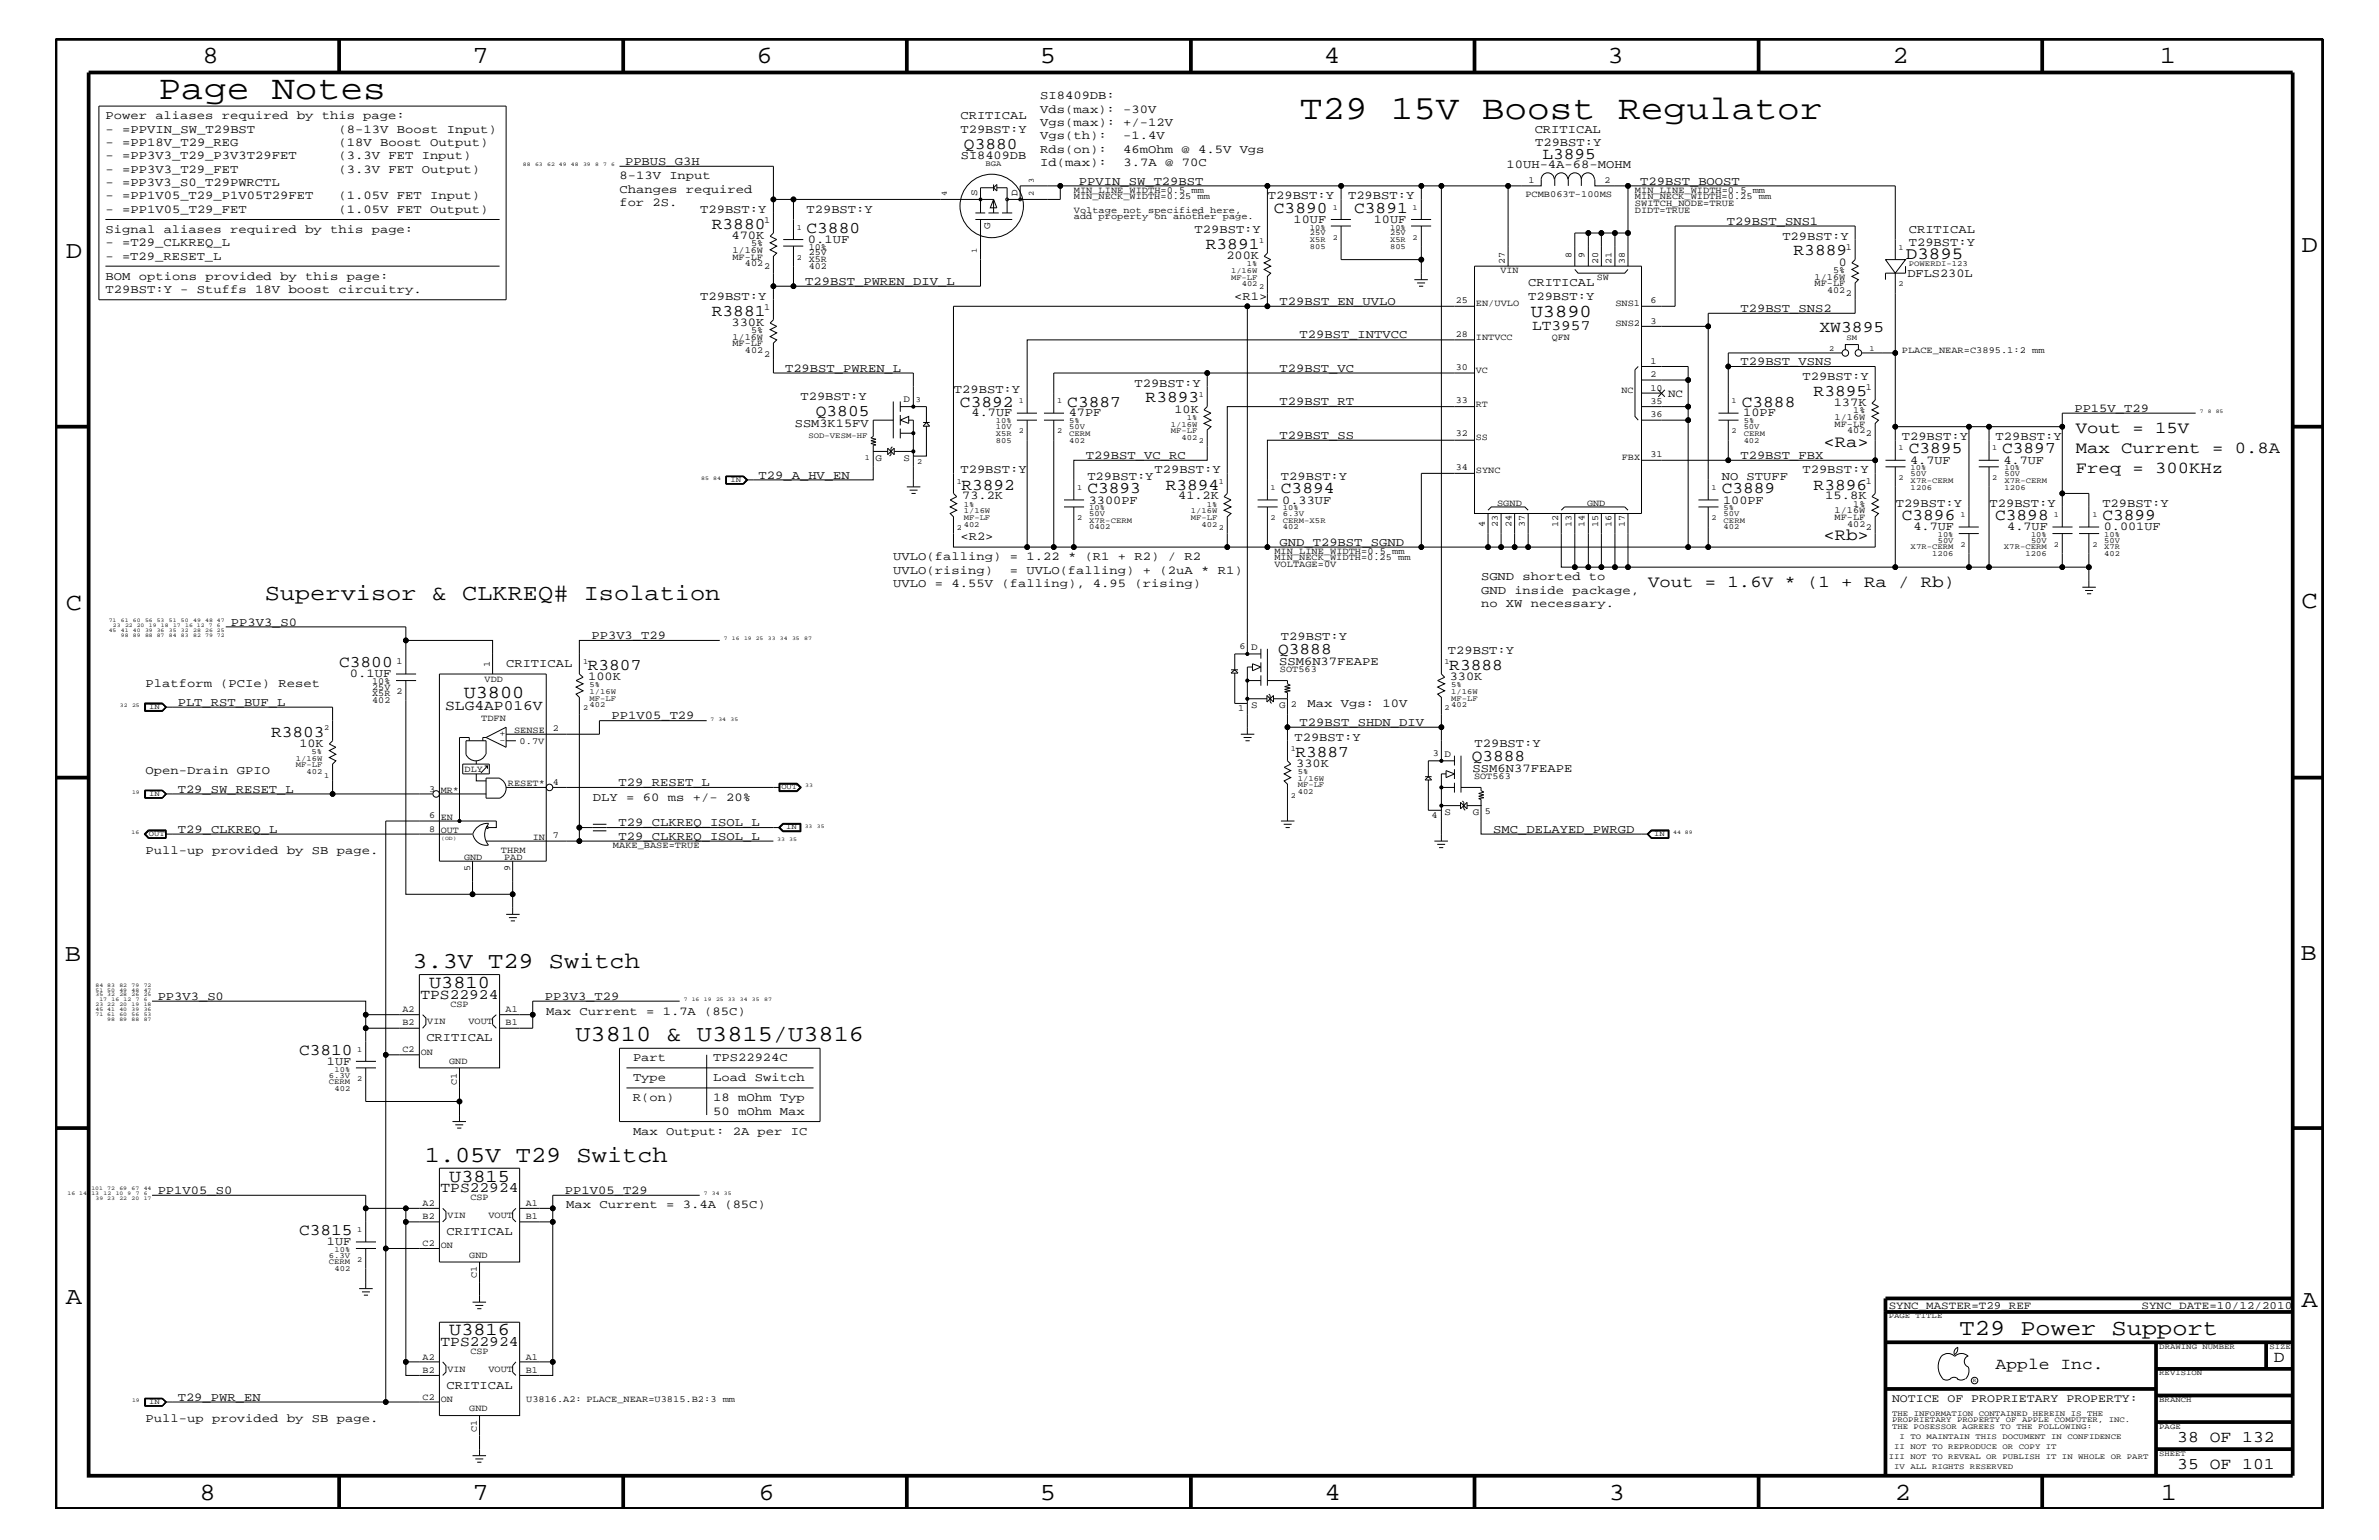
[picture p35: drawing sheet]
<svg xmlns="http://www.w3.org/2000/svg" width="432mm" height="279mm" viewBox="0 0 432 279" stroke-linecap="round" stroke-linejoin="round" font-family="sans-serif">
<defs><g id="words">
<g font-size="6.2">
<text x="28.8" y="18">Page Notes</text>
<text x="235.9" y="21.6">T29 15V Boost Regulator</text>
</g>
<g font-size="4.5">
<text x="36.7" y="11.5">8</text>
<text x="85.8" y="11.5">7</text>
<text x="137.3" y="11.5">6</text>
<text x="188.7" y="11.5">5</text>
<text x="240.3" y="11.5">4</text>
<text x="291.8" y="11.5">3</text>
<text x="343.5" y="11.5">2</text>
<text x="392" y="11.5">1</text>
<text x="11.9" y="46.8">D</text>
<text x="417.8" y="45.7">D</text>
<text x="11.9" y="110.6">C</text>
<text x="417.7" y="110.3">C</text>
<text x="11.8" y="174.3">B</text>
<text x="417.6" y="174.2">B</text>
<text x="11.9" y="236.7">A</text>
<text x="417.7" y="237.1">A</text>
<text x="36.2" y="272.1">8</text>
<text x="85.8" y="272.1">7</text>
<text x="137.7" y="272.1">6</text>
<text x="188.7" y="272.1">5</text>
<text x="240.4" y="272.1">4</text>
<text x="292" y="272.1">3</text>
<text x="343.9" y="272.1">2</text>
<text x="392.2" y="272.1">1</text>
</g>
<g font-size="4.1">
<text x="48" y="108.9">Supervisor &amp; CLKREQ# Isolation</text>
<text x="74.8" y="175.6">3.3V T29 Switch</text>
<text x="104.4" y="188.9">U3810 &amp; U3815/U3816</text>
<text x="77.1" y="210.8">1.05V T29 Switch</text>
<text x="355.7" y="242.3">T29 Power Support</text>
</g>
<g font-size="3.3">
<text x="277.8" y="57.5">U3890</text>
<text x="84.2" y="126.6">U3800</text>
<text x="77.9" y="179.3">U3810</text>
<text x="81.5" y="214.4">U3815</text>
<text x="81.5" y="242.3">U3816</text>
</g>
<text font-size="3.1" x="345.9" y="47">D3895</text>
<g font-size="3">
<text x="175" y="27.1">Q3880</text>
<text x="280" y="28.8">L3895</text>
<text x="129.2" y="41.5">R3880</text>
<text x="231.2" y="38.6">C3890</text>
<text x="245.8" y="38.6">C3891</text>
<text x="146.4" y="42.3">C3880</text>
<text x="218.9" y="45.2">R3891</text>
<text x="325.5" y="46.3">R3889</text>
<text x="129.2" y="57.3">R3881</text>
<text x="330.2" y="60.3">XW3895</text>
<text x="329.2" y="71.8">R3895</text>
<text x="148.1" y="75.6">Q3805</text>
<text x="174.2" y="73.8">C3892</text>
<text x="193.7" y="73.8">C3887</text>
<text x="207.9" y="73">R3893</text>
<text x="316.1" y="73.8">C3888</text>
<text x="331" y="81.1">&lt;Ra&gt;</text>
<text x="346.5" y="82.2">C3895</text>
<text x="363.4" y="82.2">C3897</text>
<text x="376.8" y="78.6">Vout = 15V</text>
<text x="376.8" y="82.2">Max Current = 0.8A</text>
<text x="174.5" y="88.8">R3892</text>
<text x="197.4" y="89.5">C3893</text>
<text x="211.6" y="88.8">R3894</text>
<text x="232.5" y="89.5">C3894</text>
<text x="312.5" y="89.5">C3889</text>
<text x="329.2" y="88.8">R3896</text>
<text x="376.8" y="85.9">Freq = 300KHz</text>
<text x="345.2" y="94.3">C3896</text>
<text x="362.1" y="94.3">C3898</text>
<text x="381.6" y="94.3">C3899</text>
<text x="331" y="98">&lt;Rb&gt;</text>
<text x="299.1" y="106.5">Vout = 1.6V * (1 + Ra / Rb)</text>
<text x="232" y="118.6">Q3888</text>
<text x="61.6" y="121">C3800</text>
<text x="106.7" y="121.5">R3807</text>
<text x="263.1" y="121.5">R3888</text>
<text x="49.2" y="133.6">R3803</text>
<text x="235.1" y="137.3">R3887</text>
<text x="267.1" y="138">Q3888</text>
<text x="54.3" y="191.4">C3810</text>
<text x="54.3" y="224.1">C3815</text>
<text x="362.2" y="248.4">Apple Inc.</text>
<text x="412.7" y="247.1">D</text>
<text x="395.2" y="261.6">38 OF 132</text>
<text x="395.2" y="266.6">35 OF 101</text>
</g>
<g font-size="2.6">
<text x="278.1" y="59.8">LT3957</text>
<text x="80.8" y="128.9">SLG4AP016V</text>
<text x="76.3" y="181.2">TPS22924</text>
<text x="80" y="216.4">TPS22924</text>
<text x="80" y="244.2">TPS22924</text>
</g>
<g font-size="2.2">
<text x="188.8" y="18">SI8409DB:</text>
<text x="19.1" y="21.6">Power aliases required by this page:</text>
<text x="174.3" y="21.6">CRITICAL</text>
<text x="188.8" y="22.9">Vgs(max): +/-12V</text>
<text x="188.8" y="20.4">Vds(max): -30V</text>
<text x="19.1" y="28.9">- =PP3V3_T29_P3V3T29FET</text>
<text x="19.1" y="24.1">- =PPVIN_SW_T29BST</text>
<text x="19.1" y="26.5">- =PP18V_T29_REG</text>
<text x="61.4" y="28.9">(3.3V FET Input)</text>
<text x="61.4" y="26.5">(18V Boost Output)</text>
<text x="61.5" y="24.1">(8-13V Boost Input)</text>
<text x="113.5" y="29.9">PPBUS_G3H</text>
<text x="174.3" y="24.1">T29BST:Y</text>
<text x="174.4" y="28.9">SI8409DB</text>
<text x="188.8" y="25.3">Vgs(th):</text>
<text x="188.8" y="27.7">Rds(on):</text>
<text x="203.9" y="25.3">-1.4V</text>
<text x="203.9" y="27.7">46mOhm @ 4.5V Vgs</text>
<text x="278.6" y="24.1">CRITICAL</text>
<text x="278.6" y="26.5">T29BST:Y</text>
<text x="19.1" y="31.4">- =PP3V3_T29_FET</text>
<text x="19.1" y="33.7">- =PP3V3_S0_T29PWRCTL</text>
<text x="61.4" y="31.4">(3.3V FET Output)</text>
<text x="112.4" y="35">Changes required</text>
<text x="112.4" y="32.5">8-13V Input</text>
<text x="188.8" y="30.2">Id(max):</text>
<text x="195.8" y="33.6">PPVIN_SW_T29BST</text>
<text x="203.9" y="30.2">3.7A @ 70C</text>
<text x="273.4" y="30.5">10UH-4A-68-MOHM</text>
<text x="297.7" y="33.6">T29BST_BOOST</text>
<text x="19.1" y="36.2">- =PP1V05_T29_P1V05T29FET</text>
<text x="19.1" y="38.6">- =PP1V05_T29_FET</text>
<text x="61.4" y="36.2">(1.05V FET Input)</text>
<text x="61.4" y="38.6">(1.05V FET Output)</text>
<text x="112.4" y="37.4">for 2S.</text>
<text x="127.1" y="38.6">T29BST:Y</text>
<text x="146.4" y="38.6">T29BST:Y</text>
<text x="230.1" y="36.2">T29BST:Y</text>
<text x="234.8" y="40.4">10UF</text>
<text x="244.7" y="36.2">T29BST:Y</text>
<text x="249.3" y="40.4">10UF</text>
<text x="313.4" y="40.8">T29BST_SNS1</text>
<text x="19.1" y="44.6">- =T29_CLKREQ_L</text>
<text x="19.1" y="47.1">- =T29_RESET_L</text>
<text x="19.1" y="42.3">Signal aliases required by this page:</text>
<text x="132.8" y="43.4">470K</text>
<text x="146.6" y="44.1">0.1UF</text>
<text x="216.8" y="42.3">T29BST:Y</text>
<text x="222.6" y="47">200K</text>
<text x="323.5" y="43.5">T29BST:Y</text>
<text x="346.5" y="42.3">CRITICAL</text>
<text x="346.5" y="44.6">T29BST:Y</text>
<text x="19.1" y="53.2">T29BST:Y - Stuffs 18V boost circuitry.</text>
<text x="19.1" y="50.7">BOM options provided by this page:</text>
<text x="146.1" y="51.7">T29BST_PWREN_DIV_L</text>
<text x="277.4" y="51.9">CRITICAL</text>
<text x="333.8" y="48.2">0</text>
<text x="346.2" y="50.3">DFLS230L</text>
<text x="127.1" y="54.4">T29BST:Y</text>
<text x="132.8" y="59.1">330K</text>
<text x="224" y="54.4">&lt;R1&gt;</text>
<text x="232.2" y="55.3">T29BST_EN_UVLO</text>
<text x="277.4" y="54.4">T29BST:Y</text>
<text x="315.9" y="56.6">T29BST_SNS2</text>
<text x="235.9" y="61.4">T29BST_INTVCC</text>
<text x="142.5" y="67.5">T29BST_PWREN_L</text>
<text x="173.1" y="71.3">T29BST:Y</text>
<text x="205.9" y="70.1">T29BST:Y</text>
<text x="232.2" y="67.5">T29BST_VC</text>
<text x="315.9" y="66.2">T29BST_VSNS</text>
<text x="327.2" y="68.9">T29BST:Y</text>
<text x="144.3" y="77.5">SSM3K15FV</text>
<text x="145.3" y="72.6">T29BST:Y</text>
<text x="176.4" y="75.6">4.7UF</text>
<text x="194" y="75.6">47PF</text>
<text x="213.2" y="74.9">10K</text>
<text x="232.2" y="73.5">T29BST_RT</text>
<text x="316.4" y="75.6">10PF</text>
<text x="332.8" y="73.7">137K</text>
<text x="376.5" y="74.7">PP15V_T29</text>
<text x="197.1" y="83.3">T29BST_VC_RC</text>
<text x="232.2" y="79.6">T29BST_SS</text>
<text x="315.9" y="83.3">T29BST_FBX</text>
<text x="345.2" y="79.9">T29BST:Y</text>
<text x="362.2" y="79.9">T29BST:Y</text>
<text x="137.7" y="86.9">T29_A_HV_EN</text>
<text x="174.3" y="85.9">T29BST:Y</text>
<text x="197.4" y="87.1">T29BST:Y</text>
<text x="209.5" y="85.9">T29BST:Y</text>
<text x="232.5" y="87.1">T29BST:Y</text>
<text x="312.5" y="87.1">NO STUFF</text>
<text x="327.2" y="85.9">T29BST:Y</text>
<text x="346.7" y="84.1">4.7UF</text>
<text x="363.6" y="84.1">4.7UF</text>
<text x="174.7" y="90.6">73.2K</text>
<text x="197.6" y="91.4">3300PF</text>
<text x="213.9" y="90.6">41.2K</text>
<text x="232.7" y="91.4">0.33UF</text>
<text x="312.8" y="91.4">100PF</text>
<text x="331.3" y="90.6">15.8K</text>
<text x="344.1" y="92">T29BST:Y</text>
<text x="361.1" y="92">T29BST:Y</text>
<text x="381.6" y="92">T29BST:Y</text>
<text x="162.1" y="101.6">UVLO(falling) = 1.22 * (R1 + R2) / R2</text>
<text x="174.3" y="98">&lt;R2&gt;</text>
<text x="232.2" y="99">GND_T29BST_SGND</text>
<text x="347.3" y="96.2">4.7UF</text>
<text x="364.3" y="96.2">4.7UF</text>
<text x="381.8" y="96.2">0.001UF</text>
<text x="162.1" y="106.5">UVLO = 4.55V (falling), 4.95 (rising)</text>
<text x="162.1" y="104.1">UVLO(rising)</text>
<text x="183.3" y="104.1">= UVLO(falling) + (2uA * R1)</text>
<text x="268.8" y="105.3">SGND shorted to</text>
<text x="268.8" y="107.7">GND inside package,</text>
<text x="41.9" y="113.6">PP3V3_S0</text>
<text x="268.8" y="110.2">no XW necessary.</text>
<text x="107.4" y="115.9">PP3V3_T29</text>
<text x="232.5" y="116.2">T29BST:Y</text>
<text x="262.8" y="118.6">T29BST:Y</text>
<text x="26.4" y="124.7">Platform (PCIe) Reset</text>
<text x="63.5" y="122.9">0.1UF</text>
<text x="91.9" y="121">CRITICAL</text>
<text x="106.8" y="123.4">100K</text>
<text x="232.2" y="120.6">SSM6N37FEAPE</text>
<text x="263.1" y="123.4">330K</text>
<text x="32.3" y="128">PLT_RST_BUF_L</text>
<text x="111" y="130.5">PP1V05_T29</text>
<text x="235.9" y="131.7">T29BST_SHDN_DIV</text>
<text x="237.3" y="128.3">Max Vgs: 10V</text>
<text x="54.4" y="135.5">10K</text>
<text x="235" y="134.4">T29BST:Y</text>
<text x="267.6" y="135.6">T29BST:Y</text>
<text x="26.4" y="140.4">Open-Drain GPIO</text>
<text x="32.3" y="143.9">T29_SW_RESET_L</text>
<text x="112.3" y="142.6">T29_RESET_L</text>
<text x="235.3" y="139.1">330K</text>
<text x="267.3" y="140">SSM6N37FEAPE</text>
<text x="107.6" y="145.3">DLY = 60 ms +/- 20%</text>
<text x="112.3" y="149.9">T29_CLKREQ_ISOL_L</text>
<text x="26.4" y="155">Pull-up provided by SB page.</text>
<text x="32.3" y="151.1">T29_CLKREQ_L</text>
<text x="112.3" y="152.3">T29_CLKREQ_ISOL_L</text>
<text x="271" y="151.1">SMC_DELAYED_PWRGD</text>
<text x="28.6" y="181.4">PP3V3_S0</text>
<text x="98.9" y="181.4">PP3V3_T29</text>
<text x="99.1" y="184.1">Max Current = 1.7A (85C)</text>
<text x="77.4" y="188.9">CRITICAL</text>
<text x="59.4" y="193.2">1UF</text>
<text x="114.9" y="196.2">Type</text>
<text x="114.9" y="192.6">Part</text>
<text x="129.5" y="196.2">Load Switch</text>
<text x="129.5" y="192.6">TPS22924C</text>
<text x="114.9" y="199.8">R(on)</text>
<text x="129.5" y="202.3">50 mOhm Max</text>
<text x="129.5" y="199.8">18 mOhm Typ</text>
<text x="114.9" y="205.9">Max Output: 2A per IC</text>
<text x="28.6" y="216.6">PP1V05_S0</text>
<text x="102.5" y="216.6">PP1V05_T29</text>
<text x="102.8" y="219.2">Max Current = 3.4A (85C)</text>
<text x="59.4" y="225.9">1UF</text>
<text x="81" y="224.1">CRITICAL</text>
<text x="81" y="252">CRITICAL</text>
<text x="32.3" y="254.2">T29_PWR_EN</text>
<text x="26.4" y="258">Pull-up provided by SB page.</text>
</g>
<text font-size="2.1" x="343.4" y="254.4">NOTICE OF PROPRIETARY PROPERTY:</text>
<g font-size="2">
<text x="302.8" y="72">NC</text>
<text x="342.8" y="237.4">SYNC_MASTER=T29_REF</text>
<text x="388.7" y="237.4">SYNC_DATE=10/12/2010</text>
</g>
<g font-size="1.8">
<text x="177.4" y="35.6" transform="rotate(-90 177.4 35.6)">S</text>
<text x="184.7" y="35.6" transform="rotate(-90 184.7 35.6)">D</text>
<text x="179.7" y="41.6" transform="rotate(-90 179.7 41.6)">G</text>
<text x="164" y="73">D</text>
<text x="158.9" y="83.6">G</text>
<text x="164" y="83.6">S</text>
<text x="227.1" y="117.9">D</text>
<text x="227.1" y="128.5">S</text>
<text x="232.2" y="128.5">G</text>
<text x="262.2" y="137.3">D</text>
<text x="262.2" y="147.9">S</text>
<text x="267.3" y="147.9">G</text>
</g>
<g font-size="1.7">
<text x="194.9" y="35">MIN_LINE_WIDTH=0.5 mm</text>
<text x="276.9" y="35.7">PCMB063T-100MS</text>
<text x="277.5" y="33.1">1</text>
<text x="291.3" y="33.1">2</text>
<text x="296.8" y="35">MIN_LINE_WIDTH=0.5 mm</text>
<text x="138.7" y="40.4">1</text>
<text x="194.9" y="36.2">MIN_NECK_WIDTH=0.25 mm</text>
<text x="194.9" y="39.8">add property on another page.</text>
<text x="194.9" y="38.6">Voltage not specified here,</text>
<text x="296.8" y="36.2">MIN_NECK_WIDTH=0.25 mm</text>
<text x="296.8" y="37.4">SWITCH_NODE=TRUE</text>
<text x="296.8" y="38.6">DIDT=TRUE</text>
<text x="132.9" y="45.9">1/16W</text>
<text x="132.9" y="47.1">MF-LF</text>
<text x="136.3" y="44.6">5%</text>
<text x="146.8" y="45.3">10%</text>
<text x="146.8" y="47.6">X5R</text>
<text x="146.8" y="46.3">25V</text>
<text x="273.1" y="47.9" transform="rotate(-90 273.1 47.9)">27</text>
<text x="285.2" y="46.8" transform="rotate(-90 285.2 46.8)">8</text>
<text x="287.6" y="46.8" transform="rotate(-90 287.6 46.8)">9</text>
<text x="290.1" y="47.9" transform="rotate(-90 290.1 47.9)">20</text>
<text x="292.5" y="47.9" transform="rotate(-90 292.5 47.9)">21</text>
<text x="294.9" y="47.9" transform="rotate(-90 294.9 47.9)">38</text>
<text x="335" y="45.3">1</text>
<text x="135.2" y="48.3">402</text>
<text x="138.7" y="48.9">2</text>
<text x="146.8" y="48.8">402</text>
<text x="272.3" y="49.6">VIN</text>
<text x="289.8" y="50.7">SW</text>
<text x="329.4" y="51.9">MF-LF</text>
<text x="329.4" y="50.7">1/16W</text>
<text x="331.6" y="53.2">402</text>
<text x="332.7" y="49.6">5%</text>
<text x="335" y="53.8">2</text>
<text x="138.7" y="56.2">1</text>
<text x="264.2" y="55">25</text>
<text x="267.9" y="55.6">EN/UVLO</text>
<text x="293.2" y="55.6">SNS1</text>
<text x="293.2" y="59.2">SNS2</text>
<text x="299.6" y="58.7">3</text>
<text x="299.6" y="55.1">6</text>
<text x="132.9" y="61.7">1/16W</text>
<text x="132.9" y="62.9">MF-LF</text>
<text x="135.2" y="64">402</text>
<text x="136.3" y="60.4">5%</text>
<text x="138.7" y="64.7">2</text>
<text x="264.2" y="61.1">28</text>
<text x="267.9" y="61.7">INTVCC</text>
<text x="281.6" y="61.7">QFN</text>
<text x="299.6" y="66">1</text>
<text x="345.2" y="64">PLACE_NEAR=C3895.1:2 mm</text>
<text x="264.2" y="67.1">30</text>
<text x="267.9" y="67.7">VC</text>
<text x="294.3" y="71.3">NC</text>
<text x="299.6" y="68.4">2</text>
<text x="299.6" y="70.9">10</text>
<text x="338.7" y="70.7">1</text>
<text x="264.2" y="73.2">33</text>
<text x="267.9" y="73.8">RT</text>
<text x="299.6" y="75.7">36</text>
<text x="299.6" y="73.3">35</text>
<text x="333" y="76.2">1/16W</text>
<text x="333" y="77.4">MF-LF</text>
<text x="336.4" y="75">1%</text>
<text x="264.2" y="79.2">32</text>
<text x="267.9" y="79.9">SS</text>
<text x="294.4" y="83.5">FBX</text>
<text x="299.6" y="83">31</text>
<text x="335.3" y="78.6">402</text>
<text x="338.7" y="79.2">2</text>
<text x="264.2" y="85.3">34</text>
<text x="267.9" y="85.9">SYNC</text>
<text x="338.7" y="87.7">1</text>
<text x="269.5" y="95.6" transform="rotate(-90 269.5 95.6)">4</text>
<text x="271.7" y="91.7">SGND</text>
<text x="271.9" y="95.6" transform="rotate(-90 271.9 95.6)">23</text>
<text x="274.3" y="95.6" transform="rotate(-90 274.3 95.6)">24</text>
<text x="276.8" y="95.6" transform="rotate(-90 276.8 95.6)">37</text>
<text x="282.8" y="95.6" transform="rotate(-90 282.8 95.6)">12</text>
<text x="285.2" y="95.6" transform="rotate(-90 285.2 95.6)">13</text>
<text x="287.6" y="95.6" transform="rotate(-90 287.6 95.6)">14</text>
<text x="288.1" y="91.7">GND</text>
<text x="290.1" y="95.6" transform="rotate(-90 290.1 95.6)">15</text>
<text x="292.5" y="95.6" transform="rotate(-90 292.5 95.6)">16</text>
<text x="294.9" y="95.6" transform="rotate(-90 294.9 95.6)">17</text>
<text x="333" y="93.2">1/16W</text>
<text x="333" y="94.3">MF-LF</text>
<text x="335.3" y="95.6">402</text>
<text x="336.4" y="92">1%</text>
<text x="231.3" y="101.6">MIN_NECK_WIDTH=0.25 mm</text>
<text x="231.3" y="100.4">MIN_LINE_WIDTH=0.5 mm</text>
<text x="338.7" y="96.2">2</text>
<text x="231.3" y="102.9">VOLTAGE=0V</text>
<text x="225" y="117.8">6</text>
<text x="67.6" y="125.2">25V</text>
<text x="67.6" y="124.1">10%</text>
<text x="72" y="125.9">2</text>
<text x="72" y="120.4">1</text>
<text x="88" y="123.7">VDD</text>
<text x="88.9" y="121" transform="rotate(-90 88.9 121)">1</text>
<text x="232.3" y="121.9">SOT563</text>
<text x="67.6" y="126.4">X5R</text>
<text x="67.6" y="127.6">402</text>
<text x="87.3" y="130.8">TDFN</text>
<text x="224.7" y="129.1">1</text>
<text x="234.3" y="128.3">2</text>
<text x="90.7" y="133.5">+</text>
<text x="90.7" y="134.8">-</text>
<text x="93.3" y="133">SENSE</text>
<text x="94.3" y="134.9">0.7V</text>
<text x="100.3" y="132.7">2</text>
<text x="260.1" y="137.2">3</text>
<text x="77.9" y="143.6">3</text>
<text x="80" y="143.9">MR*</text>
<text x="84.3" y="140.1">DLY</text>
<text x="92.2" y="142.6">RESET*</text>
<text x="100.3" y="142.4">4</text>
<text x="267.5" y="141.3">SOT563</text>
<text x="77.9" y="148.4">6</text>
<text x="80" y="148.7">EN</text>
<text x="259.8" y="148.4">4</text>
<text x="269.5" y="147.7">5</text>
<text x="77.9" y="150.9">8</text>
<text x="80" y="151.1">OUT</text>
<text x="84.2" y="156">GND</text>
<text x="90.9" y="154.7">THRM</text>
<text x="91.5" y="156">PAD</text>
<text x="96.7" y="152.3">IN</text>
<text x="100.3" y="152.1">7</text>
<text x="111.3" y="153.8">MAKE_BASE=TRUE</text>
<text x="85.3" y="158" transform="rotate(-90 85.3 158)">5</text>
<text x="92.6" y="158" transform="rotate(-90 92.6 158)">9</text>
<text x="73.1" y="183.6">A2</text>
<text x="77.6" y="185.8">VIN</text>
<text x="81.7" y="182.7">CSP</text>
<text x="85" y="185.8">VOUT</text>
<text x="91.8" y="183.6">A1</text>
<text x="73.1" y="186">B2</text>
<text x="73.1" y="190.9">C2</text>
<text x="76.4" y="191.4">ON</text>
<text x="91.8" y="186">B1</text>
<text x="81.5" y="193.1">GND</text>
<text x="82.9" y="196.8" transform="rotate(-90 82.9 196.8)">C1</text>
<text x="76.7" y="221.2">B2</text>
<text x="76.7" y="218.7">A2</text>
<text x="81.2" y="220.9">VIN</text>
<text x="85.4" y="217.8">CSP</text>
<text x="88.6" y="220.9">VOUT</text>
<text x="95.4" y="221.2">B1</text>
<text x="95.4" y="218.7">A1</text>
<text x="76.7" y="226">C2</text>
<text x="80" y="226.5">ON</text>
<text x="85.2" y="228.2">GND</text>
<text x="86.5" y="231.9" transform="rotate(-90 86.5 231.9)">C1</text>
<text x="85.4" y="245.6">CSP</text>
<text x="76.7" y="249">B2</text>
<text x="76.7" y="246.7">A2</text>
<text x="81.2" y="248.9">VIN</text>
<text x="88.6" y="248.9">VOUT</text>
<text x="95.4" y="249">B1</text>
<text x="95.4" y="246.7">A1</text>
<text x="76.7" y="253.9">C2</text>
<text x="80" y="254.4">ON</text>
<text x="85.2" y="256.1">GND</text>
<text x="95.5" y="254.4">U3816.A2: PLACE_NEAR=U3815.B2:3 mm</text>
<text x="86.5" y="259.9" transform="rotate(-90 86.5 259.9)">C1</text>
</g>
<g font-size="1.4">
<text x="171.9" y="35.6" transform="rotate(-90 171.9 35.6)">4</text>
<text x="178.9" y="30.2">BGA</text>
<text x="187.6" y="35.6" transform="rotate(-90 187.6 35.6)">2</text>
<text x="187.6" y="33.1" transform="rotate(-90 187.6 33.1)">3</text>
<text x="144.6" y="41.7">1</text>
<text x="237.7" y="41.7">10%</text>
<text x="241.9" y="38">1</text>
<text x="252.3" y="41.7">10%</text>
<text x="256.4" y="38">1</text>
<text x="144.6" y="47.1">2</text>
<text x="177.3" y="45.9" transform="rotate(-90 177.3 45.9)">1</text>
<text x="228.5" y="44.1">1</text>
<text x="237.7" y="44">X5R</text>
<text x="237.7" y="45.2">805</text>
<text x="237.7" y="42.7">25V</text>
<text x="241.9" y="43.5">2</text>
<text x="252.3" y="45.2">805</text>
<text x="252.3" y="44">X5R</text>
<text x="252.3" y="42.7">25V</text>
<text x="256.4" y="43.5">2</text>
<text x="344.6" y="45.3">1</text>
<text x="223.4" y="50.7">MF-LF</text>
<text x="223.4" y="49.6">1/16W</text>
<text x="225.4" y="51.9">402</text>
<text x="226.3" y="48.3">1%</text>
<text x="228.5" y="52.5">2</text>
<text x="344.6" y="51.9">2</text>
<text x="346.5" y="48.3">POWERDI-123</text>
<text x="332" y="63.7">2</text>
<text x="335.2" y="61.7">SM</text>
<text x="339.3" y="63.7">1</text>
<text x="217.6" y="72">1</text>
<text x="166.2" y="72.9">3</text>
<text x="180.8" y="76.8">10%</text>
<text x="180.8" y="77.9">10V</text>
<text x="184.9" y="73.2">1</text>
<text x="191.9" y="73.2">1</text>
<text x="194.1" y="77.9">50V</text>
<text x="194.1" y="76.8">5%</text>
<text x="212.5" y="77.4">1/16W</text>
<text x="215.4" y="76.2">1%</text>
<text x="314.3" y="73.2">1</text>
<text x="316.5" y="76.8">5%</text>
<text x="316.5" y="77.9">50V</text>
<text x="146.7" y="79.4">SOD-VESM-HF</text>
<text x="157" y="83.5">1</text>
<text x="180.8" y="80.3">805</text>
<text x="180.8" y="79.1">X5R</text>
<text x="184.9" y="78.6">2</text>
<text x="191.9" y="78.6">2</text>
<text x="194.1" y="80.3">402</text>
<text x="194.1" y="79.1">CERM</text>
<text x="212.5" y="78.6">MF-LF</text>
<text x="214.5" y="79.9">402</text>
<text x="217.6" y="80.5">2</text>
<text x="314.3" y="78.6">2</text>
<text x="316.5" y="79.1">CERM</text>
<text x="316.5" y="80.3">402</text>
<text x="344.6" y="81.6">1</text>
<text x="361.6" y="81.6">1</text>
<text x="132.6" y="87.5">IN</text>
<text x="166.5" y="84.2">2</text>
<text x="173.7" y="87.7">1</text>
<text x="195.5" y="88.9">1</text>
<text x="221.2" y="87.7">1</text>
<text x="230.6" y="88.9">1</text>
<text x="310.6" y="88.9">1</text>
<text x="344.6" y="87.1">2</text>
<text x="346.8" y="86.4">50V</text>
<text x="346.8" y="85.3">10%</text>
<text x="346.8" y="88.8">1206</text>
<text x="346.8" y="87.6">X7R-CERM</text>
<text x="361.6" y="87.1">2</text>
<text x="363.8" y="85.3">10%</text>
<text x="363.8" y="86.4">50V</text>
<text x="363.8" y="88.8">1206</text>
<text x="363.8" y="87.6">X7R-CERM</text>
<text x="174.9" y="92">1%</text>
<text x="174.9" y="95.6">402</text>
<text x="174.9" y="93.2">1/16W</text>
<text x="174.9" y="94.3">MF-LF</text>
<text x="195.5" y="94.3">2</text>
<text x="197.7" y="94.9">X7R-CERM</text>
<text x="197.7" y="93.7">50V</text>
<text x="197.7" y="92.6">10%</text>
<text x="216.2" y="93.2">1/16W</text>
<text x="216.2" y="94.3">MF-LF</text>
<text x="218.1" y="95.6">402</text>
<text x="219" y="92">1%</text>
<text x="230.6" y="94.3">2</text>
<text x="232.8" y="92.6">10%</text>
<text x="232.8" y="94.9">CERM-X5R</text>
<text x="232.8" y="93.7">6.3V</text>
<text x="310.6" y="94.3">2</text>
<text x="312.8" y="93.7">50V</text>
<text x="312.8" y="94.9">CERM</text>
<text x="312.8" y="92.6">5%</text>
<text x="355.9" y="93.8">1</text>
<text x="372.8" y="93.8">1</text>
<text x="379.8" y="93.8">1</text>
<text x="173.7" y="96.2">2</text>
<text x="197.7" y="96">0402</text>
<text x="221.2" y="96.2">2</text>
<text x="232.8" y="96">402</text>
<text x="312.8" y="96">402</text>
<text x="346.8" y="99.7">X7R-CERM</text>
<text x="350.7" y="101">1206</text>
<text x="351.7" y="97.4">10%</text>
<text x="351.7" y="98.5">50V</text>
<text x="355.9" y="99.3">2</text>
<text x="363.7" y="99.7">X7R-CERM</text>
<text x="367.6" y="101">1206</text>
<text x="368.6" y="97.4">10%</text>
<text x="368.6" y="98.5">50V</text>
<text x="372.8" y="99.3">2</text>
<text x="379.8" y="99.3">2</text>
<text x="381.9" y="97.4">10%</text>
<text x="381.9" y="101">402</text>
<text x="381.9" y="99.7">X7R</text>
<text x="381.9" y="98.5">50V</text>
<text x="105.8" y="120.4">1</text>
<text x="107" y="124.7">5%</text>
<text x="107" y="125.9">1/16W</text>
<text x="262.2" y="120.4">1</text>
<text x="263.4" y="124.7">5%</text>
<text x="263.4" y="125.9">1/16W</text>
<text x="27.1" y="128.7">IN</text>
<text x="105.8" y="128.9">2</text>
<text x="107" y="128.3">402</text>
<text x="107" y="127.1">MF-LF</text>
<text x="262.2" y="128.9">2</text>
<text x="263.4" y="127.1">MF-LF</text>
<text x="263.4" y="128.3">402</text>
<text x="56.6" y="136.8">5%</text>
<text x="58.8" y="132.5">2</text>
<text x="234.3" y="136.2">1</text>
<text x="53.7" y="138">1/16W</text>
<text x="53.7" y="139.2">MF-LF</text>
<text x="55.6" y="140.4">402</text>
<text x="58.8" y="141.1">1</text>
<text x="141.8" y="143.2">OUT</text>
<text x="235.5" y="140.4">5%</text>
<text x="235.5" y="142.9">MF-LF</text>
<text x="235.5" y="141.7">1/16W</text>
<text x="27.1" y="144.5">IN</text>
<text x="234.3" y="144.7">2</text>
<text x="235.5" y="144">402</text>
<text x="27" y="151.8">OUT</text>
<text x="142.7" y="150.5">IN</text>
<text x="300.2" y="151.8">IN</text>
<text x="64.9" y="190.8">1</text>
<text x="59.7" y="196.7">CERM</text>
<text x="59.7" y="195.5">6.3V</text>
<text x="60.7" y="197.9">402</text>
<text x="60.7" y="194.4">10%</text>
<text x="64.9" y="196.2">2</text>
<text x="60.7" y="227.1">10%</text>
<text x="64.9" y="223.5">1</text>
<text x="59.7" y="228.2">6.3V</text>
<text x="59.7" y="229.4">CERM</text>
<text x="60.7" y="230.7">402</text>
<text x="64.9" y="229">2</text>
<text x="342.8" y="239.2">PAGE TITLE</text>
<text x="391.9" y="244.7">DRAWING NUMBER</text>
<text x="411.9" y="244.7">SIZE</text>
<text x="391.9" y="249.5">REVISION</text>
<text x="27.1" y="254.8">IN</text>
<text x="343.4" y="256.8">THE INFORMATION CONTAINED HEREIN IS THE</text>
<text x="391.9" y="254.4">BRANCH</text>
<text x="343.4" y="259.3">THE POSESSOR AGREES TO THE FOLLOWING:</text>
<text x="343.4" y="258">PROPRIETARY PROPERTY OF APPLE COMPUTER, INC.</text>
<text x="343.8" y="262.9">II NOT TO REPRODUCE OR COPY IT</text>
<text x="344.8" y="261.1">I TO MAINTAIN THIS DOCUMENT IN CONFIDENCE</text>
<text x="391.9" y="259.3">PAGE</text>
<text x="342.8" y="264.7">III NOT TO REVEAL OR PUBLISH IT IN WHOLE OR PART</text>
<text x="343.8" y="266.6">IV ALL RIGHTS RESERVED</text>
<text x="391.9" y="264.1">SHEET</text>
</g>
<g font-size="1">
<text x="94.9" y="30.2">88</text>
<text x="97.1" y="30.2">63</text>
<text x="99.3" y="30.2">62 49</text>
<text x="103.6" y="30.2">48</text>
<text x="105.8" y="30.2">39</text>
<text x="108" y="30.2">8</text>
<text x="109.5" y="30.2">7</text>
<text x="110.9" y="30.2">6</text>
<text x="399.3" y="75">7</text>
<text x="400.7" y="75">8</text>
<text x="402.2" y="75">85</text>
<text x="127.3" y="87.1">85</text>
<text x="129.5" y="87.1">84</text>
<text x="19.7" y="112.9">71</text>
<text x="20.5" y="113.7">23</text>
<text x="21.9" y="112.9">61</text>
<text x="22.7" y="113.7">22 20</text>
<text x="24.1" y="112.9">60</text>
<text x="26.3" y="112.9">56 53</text>
<text x="27" y="113.7">19</text>
<text x="29.2" y="113.7">18</text>
<text x="30.6" y="112.9">51</text>
<text x="31.4" y="113.7">17</text>
<text x="32.9" y="112.9">50</text>
<text x="33.6" y="113.7">16 12</text>
<text x="35.1" y="112.9">49</text>
<text x="37.3" y="112.9">48 47</text>
<text x="37.9" y="113.7">7</text>
<text x="39.4" y="113.7">6</text>
<text x="19.7" y="114.7">45</text>
<text x="21.9" y="114.7">41</text>
<text x="21.9" y="115.5">98</text>
<text x="24.1" y="114.7">40</text>
<text x="24.1" y="115.5">89</text>
<text x="26.3" y="114.7">39 36</text>
<text x="26.3" y="115.5">88 87</text>
<text x="30.6" y="114.7">35</text>
<text x="30.6" y="115.5">84</text>
<text x="32.9" y="114.7">32</text>
<text x="32.9" y="115.5">83</text>
<text x="35.1" y="114.7">28</text>
<text x="35.1" y="115.5">82</text>
<text x="37.3" y="114.7">26 25</text>
<text x="37.3" y="115.5">79 72</text>
<text x="131.4" y="116.2">7</text>
<text x="132.8" y="116.2">16</text>
<text x="135" y="116.2">19 25</text>
<text x="139.4" y="116.2">33</text>
<text x="141.6" y="116.2">34</text>
<text x="143.8" y="116.2">35</text>
<text x="146" y="116.2">87</text>
<text x="21.8" y="128.3">32</text>
<text x="24" y="128.3">25</text>
<text x="128.9" y="130.8">7</text>
<text x="130.4" y="130.8">34</text>
<text x="132.6" y="130.8">35</text>
<text x="146.1" y="142.9">33</text>
<text x="24" y="144">19</text>
<text x="23.9" y="151.3">16</text>
<text x="80.1" y="152.3">(OD)</text>
<text x="141.1" y="152.6">33</text>
<text x="143.3" y="152.6">35</text>
<text x="146.1" y="150.1">33</text>
<text x="148.3" y="150.1">35</text>
<text x="303.7" y="151.3">44 89</text>
<text x="17.4" y="179.9">51 50</text>
<text x="17.4" y="179">84 83</text>
<text x="21.7" y="179.9">49</text>
<text x="21.7" y="179">82</text>
<text x="23.9" y="179.9">48</text>
<text x="23.9" y="179">79</text>
<text x="26.1" y="179.9">47</text>
<text x="26.1" y="179">72</text>
<text x="17.4" y="182.6">23 22</text>
<text x="17.4" y="180.8">35 32</text>
<text x="17.4" y="183.4">45 41</text>
<text x="17.4" y="184.3">71 61</text>
<text x="18" y="181.6">17</text>
<text x="19.5" y="185.2">98</text>
<text x="20.2" y="181.6">16</text>
<text x="21.7" y="182.6">20</text>
<text x="21.7" y="180.8">28</text>
<text x="21.7" y="183.4">40</text>
<text x="21.7" y="184.3">60</text>
<text x="21.7" y="185.2">89</text>
<text x="22.4" y="181.6">12</text>
<text x="23.9" y="182.6">19</text>
<text x="23.9" y="180.8">26</text>
<text x="23.9" y="183.4">39</text>
<text x="23.9" y="184.3">56</text>
<text x="23.9" y="185.2">88</text>
<text x="24.6" y="181.6">7</text>
<text x="26.1" y="181.6">6</text>
<text x="26.1" y="182.6">18</text>
<text x="26.1" y="180.8">25</text>
<text x="26.1" y="183.4">36</text>
<text x="26.1" y="184.3">53</text>
<text x="26.1" y="185.2">87</text>
<text x="124.1" y="181.6">7</text>
<text x="125.6" y="181.6">16</text>
<text x="127.8" y="181.6">19</text>
<text x="130" y="181.6">25 33</text>
<text x="134.3" y="181.6">34</text>
<text x="136.5" y="181.6">35</text>
<text x="138.7" y="181.6">87</text>
<text x="16.6" y="215.9">101</text>
<text x="19.5" y="215.9">72</text>
<text x="21.7" y="215.9">69</text>
<text x="23.9" y="215.9">67</text>
<text x="26.1" y="215.9">44</text>
<text x="12.3" y="216.9">16 14</text>
<text x="16.6" y="216.9">13</text>
<text x="17.4" y="217.7">39 23</text>
<text x="18.8" y="216.9">12</text>
<text x="21" y="216.9">10 9</text>
<text x="21.7" y="217.7">22</text>
<text x="23.9" y="217.7">20</text>
<text x="24.6" y="216.9">7</text>
<text x="26.1" y="216.9">6</text>
<text x="26.1" y="217.7">17</text>
<text x="127.8" y="216.9">7</text>
<text x="129.2" y="216.9">34</text>
<text x="131.4" y="216.9">35</text>
<text x="358.1" y="250.7">R</text>
<text x="24" y="254.4">19</text>
</g>
</g></defs>
<g fill="none" stroke="#000" stroke-width=".18">
<path d="M17.9 19.2h74v35.2h-74zM19.1 39.8h71.6M112.4 30.2h28v6h39.9M140.4 36.2v6.1l-.6 .6 1.2 .6-1.2 .6 1.2 .5-1.2 .7 1.2 .6-.6 .6v5.4M144 36.2v7.3M177 38.6h1.8M177 39.8h6.7M178 39.8v12.1h-34v-7.3M179.4 38.6h1.9M180.3 34.1l.6-.6v1.2zM180.3 36.2l.6 1.5h-1.2zM180.3 33.5v1.2"/>
<path d="M180.3 36.2v2.4M180.3 34.1h-2.3v4.5M180.9 34.1h1.9v4.5M181.9 38.6h1.8M182.8 36.2h9.6v-2.5h-7.2v2.5M192.4 33.7h51M230 33.7v12.2l-.6 .6 1.2 .6-1.2 .6 1.2 .6-1.2 .6 1.2 .7-.6 .6v5.4M241.6 39.8h3.6M256.1 39.8h3.7M258 33.7h-14.6v6.1M261.6 33.7h-3.6v6.1M261.6 33.7v88.6l.6 .6-1.3 .6 1.3 .6-1.3 .6 1.3 .6-1.3 .6 .7 .6v5.4h-27.9"/>
<path d="M273.7 33.7v14.6M282.1 32.5a1.19 1.19 0 0 0-1.2-1.1 1.19 1.19 0 0 0-1.2 1.1v1.2h-18.1M284.6 32.5a1.19 1.19 0 0 0-1.2-1.1 1.19 1.19 0 0 0-1.2 1.1v1.2M287 32.5a1.19 1.19 0 0 1 1.2-1.1 1.19 1.19 0 0 1 1.2 1.1M287 32.5a1.19 1.19 0 0 0-1.2-1.1 1.19 1.19 0 0 0-1.2 1.1v1.2M287 32.5v1.2M289.5 32.5v1.2h6v8.6M295.5 33.7h48.5v13.4M19.1 48.3h71.6M142.2 44.6h3.6M142.2 43.5h3.6M144 51.9h-3.6v6.1l-.6 .6 1.2 .6-1.2 .6 1.2 .6-1.2 .7 1.2 .6-.6 .6v5.4h25.4v6.1"/>
<path d="M226.4 55.6v63M241.6 41h3.6M243.4 41v6.1h14.6M256.1 41h3.7M256.7 50.7h2.5M257.2 51.3h1.5M257.6 51.9h.7M258 41v9.7M267.6 48.3h30.3v44.9h-30.3zM267.6 55.6h-94.5v33.9l.6 .6-1.2 .6 1.2 .7-1.2 .6 1.2 .6-1.2 .6 .6 .6v5.5h13.3v-23.1M285.8 48.9l.6 .7h8.5l.6-.7M285.8 48.3v-6h2.5v6"/>
<path d="M288.3 42.3h2.4v6M290.7 42.3h2.4v6M293.1 42.3h2.4M295.5 42.3v6M297.9 55.6h6.1v-14.6h32.7v6.1l-.6 .6 1.2 .6-1.2 .6 1.2 .7-1.2 .6 1.2 .5-.6 .6v5.5h-26.7v2.4M297.9 59.2h12.1v31.5M342.2 47.1h3.7l-1.9 2.5zM344 49.6v33.9M345.9 48.3v1.3h-3.7v1.1M162.1 76.2h-3.6v3l-.4 .2 .9 .3-.9 .3 .9 .2-.9 .3 .9 .2-.5 .1v6.3h-23M162.1 72.8v6.7M163.4 73.8h4.7v2.9"/>
<path d="M163.4 76.2l1.5-.6v1.2zM163.4 72.8v1.9M163.4 75.3v1.9M163.4 77.8v1.7M163.4 78.6h2.4M164.9 76.2h.9v12.1M167.6 76.7h1.1M168.1 77.3v5.4h-2.3h.1M168.1 76.7l.6 .6h-1.1zM184.6 76.2h3.6M184.6 75h3.6M189.5 76.2h3.6"/>
<path d="M189.5 75h3.6M191.3 76.2v23.1M219.1 67.7h-27.8v7.3M267.6 73.8h-44.8v15.7l-.6 .6 1.2 .6-1.2 .7 1.2 .6-1.2 .6 1.2 .6-.6 .6v5.5h-27.9M267.6 67.7h-48.5v6.1l-.6 .6 1.3 .6-1.3 .6 1.3 .6-1.3 .6 1.3 .6-.7 .6v5.5h-24.2v7.2M267.6 61.7h-81.2v13.3M267.6 79.9h-37.6v10.8M297.3 66.5l-.5 .6v8.5l.5 .6M297.9 76.2h8.5M297.9 73.8h8.5M297.9 71.3h3.7M297.9 68.9h8.5"/>
<path d="M297.9 66.5h8.5v9.7M301 70.7l1.2 1.3M302.2 70.7l-1.2 1.3M311.9 75h3.7M311.9 76.2h3.7M313.7 66.5h26.7v6.1l-.6 .6 1.2 .6-1.2 .6 1.2 .6-1.2 .6 1.2 .6-.6 .6v12.7l-.6 .6 1.2 .6-1.2 .7 1.2 .6-1.2 .6 1.2 .6-.6 .6v5.5h-34v-23.1M313.7 76.2v7.3h-15.8M334.3 64h-20.6v11M334.9 63.4v-.9h2.4v.9M338 64h6M344 77.4h13.4v18.2M357.4 77.4h3.6"/>
<path d="M361 77.4h13.3v12.1M361 77.4v6.1M398.5 75h-24.2v2.4M131.8 86.5h3.2l.6 .6-.6 .6h-3.2zM134.9 86.5l.6 .6M135 86.4l.7 .7-.7 .7M135 86.4l.6 .7-.6 .7M135 86.4h-3.3v1.4h3.3M135.5 87.1l-.6 .6M158.6 81.8l-.1 .1h2.6M161.1 81.3v1.2l1.2-1.2v1.2zM162 81.1l-.3 .2v1.2l-.2 .2"/>
<path d="M162.3 81.9h3.5M164.6 88.3h2.4M165.1 88.9h1.4M165.4 89.5h.8M186.4 99.3h4.9M193.1 90.7h3.7M193.1 92h3.7M194.9 92v7.3h-3.6M222.8 99.3h35.2M228.3 90.7h3.6M228.3 92h3.6M230 92v7.3"/>
<path d="M267.6 85.9h-9.6v13.4h12.1M270.1 92.6l.6-.6h6.1l.6 .6M270.1 93.2v6.1h2.4M272.5 93.2v6.1h2.4M274.9 93.2v6.1h2.5M277.4 93.2v6.1h29M283.4 93.2v9.7h2.4M283.4 92.6l.6-.6h10.9l.6 .6M285.8 93.2v9.7h2.5M288.3 93.2v9.7h2.4M290.7 93.2v9.7h2.4M293.1 93.2v9.7h2.4"/>
<path d="M295.5 93.2v9.7h48.5M308.3 90.7h3.6M308.3 92h3.6M310 92v7.3M313.7 83.5h26.7M342.2 83.5h3.7M342.2 84.7h3.7M344 84.7v18.2h13.4M355.5 96.8h3.7M355.5 95.6h3.7M357.4 96.8v6.1h16.9M359.2 83.5h3.6"/>
<path d="M359.2 84.7h3.6M361 84.7v18.2M372.5 96.8h3.7M372.5 95.6h3.7M374.3 89.5v6.1M374.3 96.8v6.1M374.3 89.5h4.8v6.1M377.4 96.8h3.6M377.4 95.6h3.6M379.1 96.8v9.7M41 113.7h32.7v8.6M73.7 116.2h15.7v6.1"/>
<path d="M130.6 116.2h-25.4v6.1l.6 .6-1.2 .6 1.2 .6-1.2 .6 1.2 .6-1.2 .6 .6 .6v23.6M228.9 118.6h-4.8v2.9M228.9 117.7v1.8M230 117.7v6.7M374.3 102.9h4.8M378 106.5h2.4M378.5 107.1h1.4M378.8 107.7h.8M26.2 127.5h3.3l.7 .8-.7 .8h-3.3zM26.3 127.7h3.2M26.4 127.7v1.2h3.1l.6-.6M29.5 127.7l.6 .6"/>
<path d="M30.1 128.3h30.3v6.1l-.6 .6 1.2 .6-1.2 .6 1.2 .6-1.2 .6 1.2 .6-.6 .6v5.4h18.1M30.1 128.3l-.6-.7h-3.2v1.5M30.1 128.3l-.6 .7h-3.2M30.1 128.3l-.6 .8M71.9 123.5h3.6M71.9 122.3h3.6M73.7 123.5v38.7h19.3M79.8 122.3h19.3v33.9h-19.3zM84 138.6h4.8v1.8h-4.8zM85.2 134.4v-.6h-1.8v15.2M86.4 138v.6M88 139h.5l-1.2 1.2"/>
<path d="M88.2 136.8a1.95 1.95 0 0 1-1.8 1.2 1.95 1.95 0 0 1-1.8-1.2v-2.4h3.6v2.4M88.2 133.8l3.7-1.9v3.7l-3.7-1.8h-.6v.6M88.5 139v.5M91.9 134.4h1.7M128.3 130.8h-19.5v2.4h-16.9M223.4 122.1l.7-.6 .6 .6zM223.4 121.5h1.3M224.1 122.1v5.5h2.3M225.2 133.2h2.5M225.7 133.8h1.5M226.1 134.4h.7M226.4 126.8h3.6"/>
<path d="M226.4 123.5h2.5M227.3 121h-.9v12.2M227.3 120.4l1.6 .6-1.6 .7zM228.9 120.2v1.7M228.9 122.5v1.9M230 126.2v1.2l1.1-1.2v1.2zM230 123.5h3.7v.6l.5 .2-1 .3 1 .2-1 .3 1 .2-1 .2 .5 .2v12.3l.6 .6-1.2 .6 1.2 .6-1.2 .6 1.2 .7-1.2 .6 .6 .6v6.7M230.3 125.9l.2 .3v1.2l.3 .2M231.1 126.8h2.6M261.6 131.9v6.1M262.5 139.8l1.5 .6-1.5 .7zM264 138h-4.8v2.9"/>
<path d="M264 137.1v1.8M264 139.6v1.7M265.2 137.1v6.7M26.3 143.5h3.2M26.3 143.4v1.4M26.3 144.7h3.2M26.4 143.5v1.2M26.9 150.6h3.2v1.5h-3.2l-.7-.8zM27 150.7l-.6 .6 .6 .7M27 150.7h3.1v1.3h-3.1M27 150.7l-.7 .6 .7 .7M29.5 143.4l.7 .6-.7 .8"/>
<path d="M29.5 143.4l.6 .6M29.5 143.5l.6 .5M29.5 143.4h-3.3v1.4h3.3M30.1 151.3h55.7M30.1 144h30.3M30.1 144l-.6 .7M30.1 150.7h-3.2l-.7 .6 .7 .8M30.1 144l-.6 .8M79.8 144h8.4M85.8 156.2v6M86.4 140.4v1.3h1.8M88.7 149.4a2.77 2.77 0 0 0-2.9 1.9 2.45 2.45 0 0 0 2.9 2 2.96 2.96 0 0 1 0-3.8"/>
<path d="M88.7 150.1h1.4v-1.1h-20.1v42.4h6.1M90.6 141.2a1.95 1.95 0 0 1 1.3 1.8 1.95 1.95 0 0 1-1.3 1.8M90.7 141.2h-2.5v3.6h2.5M91.9 142.9h7.2M93 156.2v9.7M100.3 142.9h41.3M105.2 150.1v2.5h-17M105.2 150.1h36.4M105.2 152.6h35.2M107.6 150.7h2.5M107.6 149.5h2.5M141.4 142.1h3.3l.8 .8-.8 .7h-3.3z"/>
<path d="M141.6 142.3h3l.6 .6-.6 .6h-3zM141.6 150.1l.6-.6h3v1.2h-3zM142.1 149.4h3.3v1.5h-3.3l-.8-.8zM142.2 149.5l-.7 .6 .7 .7M142.2 149.5l-.8 .6 .8 .7M142.2 149.5h3.1v1.3h-3.1M144.6 142.2l.8 .7-.8 .6M144.6 142.2l.7 .7-.7 .6M144.6 142.2h-3.1v1.3h3.1M232.5 149h2.4M233 149.5h1.4M233.3 150.1h.8"/>
<path d="M258.7 141.5l.5-.6 .6 .6zM258.7 140.9h1.1M259.2 141.5v5.5l2.5-.1M260.4 152.6h2.4M260.9 153.2h1.4M261.2 153.8h.8M261.6 146.2h3.5M261.6 142.9h2.4M262.5 140.4h-.9v12.2M264 142v1.8M265.1 145.6v1.2l1.2-1.2v1.2zM265.2 142.9h3.6v.6l.5 .2-.9 .3 .9 .2-.9 .3 .9 .2-.9 .2 .4 .2v6.2h30.3"/>
<path d="M265.4 145.3l.3 .3v1.2l.2 .2M268.9 146.1l-2.6 .1M299.1 151.3l.6 .7h3.2M299.7 150.6h3.2v1.5h-3.2l-.7-.8zM299.8 150.7l-.7 .6 .7 .7M302.8 150.7v1.3M302.9 152.1v-1.4h-3.2l-.7 .6 .7 .8M302.9 150.7h-3.2l-.6 .6M76.1 176.8h14.6v16.9h-14.6zM91.9 165.9h2.4M92.4 166.5h1.4M92.7 167.1h.8"/>
<path d="M27.6 181.6h38.8v2.5h9.7M64.6 193.7h3.6M64.6 192.6h3.6M66.4 186.5h9.7M66.4 184.1v8.5M66.4 193.7v6.1h17M70 191.4v35.1M76.7 184.1l.6 .6v1.2l-.6 .6M83.4 193.7v9.8M90.1 184.1l-.7 .6v1.2l.7 .6M90.7 184.1h6M112.4 190.2h36.4v13.3h-36.4z"/>
<path d="M113.7 193.7h34M113.7 197.4h34M123.4 181.6h-26.7v4.9h-6M128.3 191.4v10.9M27.6 216.9h38.8v2.3h13.4M66.4 219.2v6.1M73.7 219.2v2.5M79.8 211.9h14.5v17.1h-14.5zM80.3 219.2l.6 .6v1.3l-.6 .6M82.1 203.5h2.5M82.6 204.1h1.5M83 204.7h.7"/>
<path d="M93.6 219.2l-.6 .6v1.3l.6 .6M94.3 219.2h6M127 216.9h-26.7v30.2M64.6 226.5h3.6M64.6 225.3h3.6M65.2 233.8h2.4M65.7 234.4h1.4M66 235h.8M66.4 226.5v7.3M73.7 221.7v27.8h6.1M73.7 221.7h6.1M79.8 239.9h14.5v16.9h-14.5z"/>
<path d="M79.8 226.5h-9.8v27.9h9.8M85.8 236.2h2.4M86.3 236.8h1.4M86.6 237.4h.8M87 229v7.2M94.3 221.7h6M26.3 253.8h3.2M26.3 253.7v1.4M26.3 255h3.2M26.4 253.8v1.2M29.5 253.7l.7 .7-.7 .7M29.5 253.7l.6 .7"/>
<path d="M29.5 253.8l.6 .6M29.5 253.7h-3.3v1.4h3.3M30.1 254.4h39.9M30.1 254.4l-.6 .6M30.1 254.4l-.6 .7M73.7 247.1h6.1M80.3 247.1l.6 .7v1.1l-.6 .6M87 256.8v7.3M93.6 247.1l-.6 .7v1.1l.6 .6M94.3 247.1h6v2.4h-6M352.3 246.1a1.69 1.69 0 0 1 2.5 0 1.72 1.72 0 0 1 2.4 0M352.4 246a3.2 3.2 0 0 0 .4 4.3l.8 .1 .4-.2"/>
<path d="M354 250.2l.7-.3 .7 .3M355.2 250.2l.7 .2 .7-.2M355.3 244.4v.3a1.18 1.18 0 0 1-.6 1.1M355.4 244.4a.99 .99 0 0 0-.6 1.4M357.2 246a1.04 1.04 0 0 0-.7 1 1.04 1.04 0 0 0 .7 1M357.3 248l.1 .7a2.11 2.11 0 0 1-.6 1.5M85.8 264.1h2.4M86.3 264.7h1.4M86.6 265.3h.8"/>
<circle cx="140.4" cy="36.2" r=".42"/>
<circle cx="144" cy="36.2" r=".42"/>
<circle cx="178" cy="36.2" r=".25"/>
<circle cx="180" cy="37.4" r="5.8"/>
<circle cx="182.8" cy="36.2" r=".25"/>
<circle cx="185.2" cy="36.2" r=".25"/>
<circle cx="192.4" cy="33.7" r=".42"/>
<circle cx="230" cy="33.7" r=".42"/>
<circle cx="243.4" cy="33.7" r=".42"/>
<circle cx="258" cy="33.7" r=".42"/>
<circle cx="261.6" cy="33.7" r=".42"/>
<circle cx="273.7" cy="33.7" r=".42"/>
<circle cx="295.5" cy="33.7" r=".42"/>
<circle cx="140.4" cy="51.9" r=".42"/>
<circle cx="144" cy="51.9" r=".42"/>
<circle cx="226.4" cy="55.6" r=".42"/>
<circle cx="230" cy="55.6" r=".42"/>
<circle cx="258" cy="47.1" r=".42"/>
<circle cx="288.3" cy="42.3" r=".42"/>
<circle cx="290.7" cy="42.3" r=".42"/>
<circle cx="293.1" cy="42.3" r=".42"/>
<circle cx="295.5" cy="42.3" r=".42"/>
<circle cx="310" cy="59.2" r=".42"/>
<circle cx="165.8" cy="78.6" r=".25"/>
<circle cx="165.8" cy="73.8" r=".25"/>
<circle cx="219.1" cy="67.7" r=".42"/>
<circle cx="306.4" cy="68.9" r=".42"/>
<circle cx="306.4" cy="76.2" r=".42"/>
<circle cx="306.4" cy="73.8" r=".42"/>
<circle cx="313.7" cy="66.5" r=".42"/>
<circle cx="334.9" cy="64" r=".59"/>
<circle cx="337.3" cy="64" r=".59"/>
<circle cx="344" cy="77.4" r=".42"/>
<circle cx="344" cy="64" r=".42"/>
<circle cx="357.4" cy="77.4" r=".42"/>
<circle cx="361" cy="77.4" r=".42"/>
<circle cx="374.3" cy="77.4" r=".42"/>
<circle cx="165.8" cy="81.9" r=".25"/>
<circle cx="186.4" cy="99.3" r=".42"/>
<circle cx="191.3" cy="99.3" r=".42"/>
<circle cx="194.9" cy="99.3" r=".42"/>
<circle cx="222.8" cy="99.3" r=".42"/>
<circle cx="230" cy="99.3" r=".42"/>
<circle cx="258" cy="99.3" r=".42"/>
<circle cx="270.1" cy="99.3" r=".42"/>
<circle cx="272.5" cy="99.3" r=".42"/>
<circle cx="274.9" cy="99.3" r=".42"/>
<circle cx="277.4" cy="99.3" r=".42"/>
<circle cx="306.4" cy="99.3" r=".42"/>
<circle cx="310" cy="99.3" r=".42"/>
<circle cx="313.7" cy="83.5" r=".42"/>
<circle cx="340.4" cy="83.5" r=".42"/>
<circle cx="374.3" cy="89.5" r=".42"/>
<circle cx="73.7" cy="116.2" r=".42"/>
<circle cx="226.4" cy="118.6" r=".25"/>
<circle cx="285.8" cy="102.9" r=".42"/>
<circle cx="288.3" cy="102.9" r=".42"/>
<circle cx="290.7" cy="102.9" r=".42"/>
<circle cx="293.1" cy="102.9" r=".42"/>
<circle cx="295.5" cy="102.9" r=".42"/>
<circle cx="344" cy="102.9" r=".42"/>
<circle cx="357.4" cy="102.9" r=".42"/>
<circle cx="361" cy="102.9" r=".42"/>
<circle cx="374.3" cy="102.9" r=".42"/>
<circle cx="379.1" cy="102.9" r=".42"/>
<circle cx="226.4" cy="126.8" r=".25"/>
<circle cx="226.4" cy="123.5" r=".25"/>
<circle cx="233.7" cy="131.9" r=".42"/>
<circle cx="261.6" cy="131.9" r=".42"/>
<circle cx="261.6" cy="138" r=".25"/>
<circle cx="60.4" cy="144" r=".42"/>
<circle cx="79.2" cy="144" r=".59"/>
<circle cx="83.4" cy="149" r=".25"/>
<circle cx="88.5" cy="150.1" r=".17"/>
<circle cx="99.7" cy="142.9" r=".59"/>
<circle cx="105.2" cy="152.6" r=".42"/>
<circle cx="105.2" cy="150.1" r=".42"/>
<circle cx="261.6" cy="146.2" r=".25"/>
<circle cx="261.6" cy="142.9" r=".25"/>
<circle cx="85.8" cy="162.2" r=".42"/>
<circle cx="93" cy="162.2" r=".42"/>
<circle cx="66.4" cy="184.1" r=".42"/>
<circle cx="66.4" cy="186.5" r=".42"/>
<circle cx="70" cy="191.4" r=".42"/>
<circle cx="83.4" cy="199.8" r=".42"/>
<circle cx="96.7" cy="184.1" r=".42"/>
<circle cx="66.4" cy="219.2" r=".42"/>
<circle cx="73.7" cy="219.2" r=".42"/>
<circle cx="100.3" cy="219.2" r=".42"/>
<circle cx="70" cy="226.5" r=".42"/>
<circle cx="73.7" cy="221.7" r=".42"/>
<circle cx="100.3" cy="221.7" r=".42"/>
<circle cx="70" cy="254.4" r=".42"/>
<circle cx="73.7" cy="247.1" r=".42"/>
<circle cx="100.3" cy="247.1" r=".42"/>
<circle cx="358.4" cy="250.5" r=".59"/>
</g>
<g fill="#000">
<circle cx="140.4" cy="36.2" r=".42"/>
<circle cx="144" cy="36.2" r=".42"/>
<circle cx="192.4" cy="33.7" r=".42"/>
<circle cx="230" cy="33.7" r=".42"/>
<circle cx="243.4" cy="33.7" r=".42"/>
<circle cx="258" cy="33.7" r=".42"/>
<circle cx="261.6" cy="33.7" r=".42"/>
<circle cx="273.7" cy="33.7" r=".42"/>
<circle cx="295.5" cy="33.7" r=".42"/>
<circle cx="140.4" cy="51.9" r=".42"/>
<circle cx="144" cy="51.9" r=".42"/>
<circle cx="226.4" cy="55.6" r=".42"/>
<circle cx="230" cy="55.6" r=".42"/>
<circle cx="258" cy="47.1" r=".42"/>
<circle cx="288.3" cy="42.3" r=".42"/>
<circle cx="290.7" cy="42.3" r=".42"/>
<circle cx="293.1" cy="42.3" r=".42"/>
<circle cx="295.5" cy="42.3" r=".42"/>
<circle cx="310" cy="59.2" r=".42"/>
<circle cx="165.8" cy="78.6" r=".25"/>
<circle cx="165.8" cy="73.8" r=".25"/>
<circle cx="219.1" cy="67.7" r=".42"/>
<circle cx="306.4" cy="68.9" r=".42"/>
<circle cx="306.4" cy="76.2" r=".42"/>
<circle cx="306.4" cy="73.8" r=".42"/>
<circle cx="313.7" cy="66.5" r=".42"/>
<circle cx="344" cy="77.4" r=".42"/>
<circle cx="344" cy="64" r=".42"/>
<circle cx="357.4" cy="77.4" r=".42"/>
<circle cx="361" cy="77.4" r=".42"/>
<circle cx="374.3" cy="77.4" r=".42"/>
<circle cx="165.8" cy="81.9" r=".25"/>
<circle cx="186.4" cy="99.3" r=".42"/>
<circle cx="191.3" cy="99.3" r=".42"/>
<circle cx="194.9" cy="99.3" r=".42"/>
<circle cx="222.8" cy="99.3" r=".42"/>
<circle cx="230" cy="99.3" r=".42"/>
<circle cx="258" cy="99.3" r=".42"/>
<circle cx="270.1" cy="99.3" r=".42"/>
<circle cx="272.5" cy="99.3" r=".42"/>
<circle cx="274.9" cy="99.3" r=".42"/>
<circle cx="277.4" cy="99.3" r=".42"/>
<circle cx="306.4" cy="99.3" r=".42"/>
<circle cx="310" cy="99.3" r=".42"/>
<circle cx="313.7" cy="83.5" r=".42"/>
<circle cx="340.4" cy="83.5" r=".42"/>
<circle cx="374.3" cy="89.5" r=".42"/>
<circle cx="73.7" cy="116.2" r=".42"/>
<circle cx="226.4" cy="118.6" r=".25"/>
<circle cx="285.8" cy="102.9" r=".42"/>
<circle cx="288.3" cy="102.9" r=".42"/>
<circle cx="290.7" cy="102.9" r=".42"/>
<circle cx="293.1" cy="102.9" r=".42"/>
<circle cx="295.5" cy="102.9" r=".42"/>
<circle cx="344" cy="102.9" r=".42"/>
<circle cx="357.4" cy="102.9" r=".42"/>
<circle cx="361" cy="102.9" r=".42"/>
<circle cx="374.3" cy="102.9" r=".42"/>
<circle cx="379.1" cy="102.9" r=".42"/>
<circle cx="226.4" cy="126.8" r=".25"/>
<circle cx="226.4" cy="123.5" r=".25"/>
<circle cx="233.7" cy="131.9" r=".42"/>
<circle cx="261.6" cy="131.9" r=".42"/>
<circle cx="261.6" cy="138" r=".25"/>
<circle cx="60.4" cy="144" r=".42"/>
<circle cx="83.4" cy="149" r=".25"/>
<circle cx="105.2" cy="152.6" r=".42"/>
<circle cx="105.2" cy="150.1" r=".42"/>
<circle cx="261.6" cy="146.2" r=".25"/>
<circle cx="261.6" cy="142.9" r=".25"/>
<circle cx="85.8" cy="162.2" r=".42"/>
<circle cx="93" cy="162.2" r=".42"/>
<circle cx="66.4" cy="184.1" r=".42"/>
<circle cx="66.4" cy="186.5" r=".42"/>
<circle cx="70" cy="191.4" r=".42"/>
<circle cx="83.4" cy="199.8" r=".42"/>
<circle cx="96.7" cy="184.1" r=".42"/>
<circle cx="66.4" cy="219.2" r=".42"/>
<circle cx="73.7" cy="219.2" r=".42"/>
<circle cx="100.3" cy="219.2" r=".42"/>
<circle cx="70" cy="226.5" r=".42"/>
<circle cx="73.7" cy="221.7" r=".42"/>
<circle cx="100.3" cy="221.7" r=".42"/>
<circle cx="70" cy="254.4" r=".42"/>
<circle cx="73.7" cy="247.1" r=".42"/>
<circle cx="100.3" cy="247.1" r=".42"/>
</g>
<g fill="none" stroke="#000" stroke-width=".68" stroke-linecap="butt">
<path d="M10.1 7.1h411.5v266.7h-411.5zM16.1 13.2h400v254.5h-400zM61.6 7.1v6.1M113.1 7.1v6.1M164.6 7.1v6.1M216.2 7.1v6.1M267.6 7.1v6.1M319.2 7.1v6.1M370.7 7.1v6.1M10.1 77.4h6M416.1 77.4h5.5M10.1 141.1h6"/>
<path d="M416.1 141.1h5.5M10.1 204.7h6M416.1 204.7h5.5M342.2 238h73.9M416.1 235.6h-73.9v32.1M342.2 243.5h73.9M342.2 252h49.1M391.3 258h24.8M391.3 253.2h24.8M391.3 248.4h24.8M391.3 243.5v24.2M411.3 243.5v4.9"/>
<path d="M61.6 267.7v6.1M113.1 267.7v6.1M164.6 267.7v6.1M216.2 268v5.8M267.6 267.7v6.1M319.2 267.7v6.1M370.7 267.7v6.1M391.3 262.9h24.8"/>
</g>
<use href="#words"/>
</svg>
